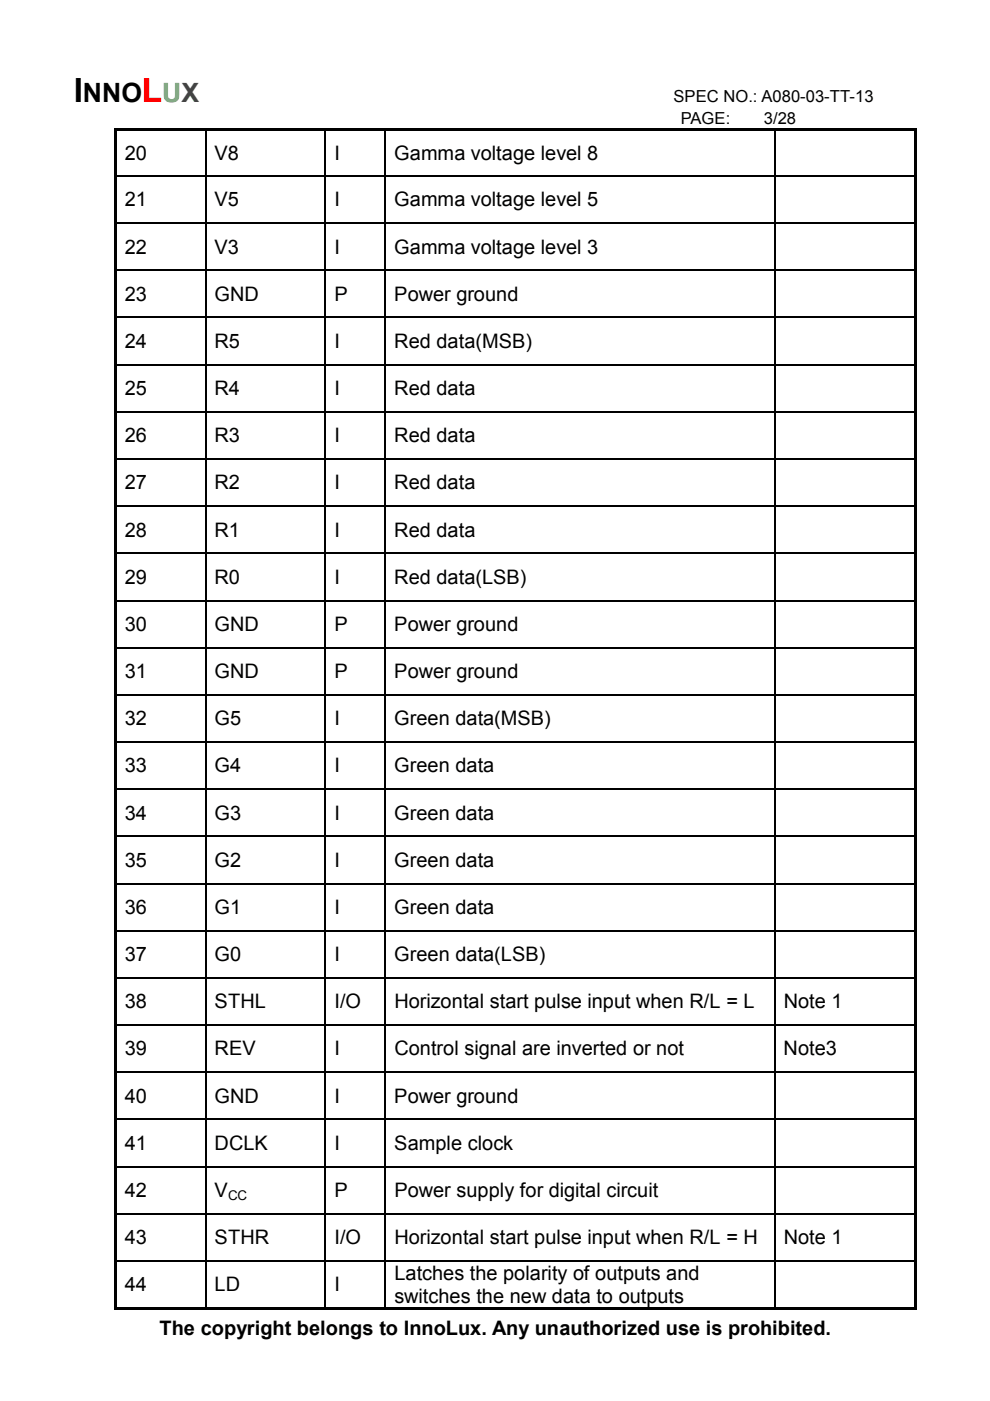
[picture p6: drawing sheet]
<svg xmlns="http://www.w3.org/2000/svg" width="210mm" height="297mm" viewBox="0 0 210 297" stroke-linecap="round" stroke-linejoin="round" font-family="sans-serif">
<defs><g id="words">
<text font-size="7.1" x="15.6" y="21.6">I</text>
<text font-size="7.1" fill="#f00" x="30.1" y="21.6">L</text>
<text font-size="5.6" x="17.6" y="21.6">NNO</text>
<text font-size="5.6" fill="#32cd32" x="34.4" y="21.6">UX</text>
<g font-size="4.2">
<text x="26.5" y="33.9">20</text>
<text x="45.5" y="33.9">V8</text>
<text x="70.9" y="33.9">I</text>
<text x="83.6" y="33.9">Gamma voltage level 8</text>
<text x="26.5" y="43.7">21</text>
<text x="45.5" y="43.7">V5</text>
<text x="70.9" y="43.7">I</text>
<text x="83.6" y="43.7">Gamma voltage level 5</text>
<text x="26.5" y="53.8">22</text>
<text x="45.5" y="53.8">V3</text>
<text x="70.9" y="53.8">I</text>
<text x="83.6" y="53.8">Gamma voltage level 3</text>
<text x="26.5" y="63.8">23</text>
<text x="45.5" y="63.8">GND</text>
<text x="70.9" y="63.8">P</text>
<text x="83.6" y="63.8">Power ground</text>
<text x="26.5" y="73.7">24</text>
<text x="45.5" y="73.7">R5</text>
<text x="70.9" y="73.7">I</text>
<text x="83.6" y="73.7">Red data(MSB)</text>
<text x="26.5" y="83.7">25</text>
<text x="45.5" y="83.7">R4</text>
<text x="70.9" y="83.7">I</text>
<text x="83.6" y="83.7">Red data</text>
<text x="26.5" y="93.8">26</text>
<text x="45.5" y="93.8">R3</text>
<text x="70.9" y="93.8">I</text>
<text x="83.6" y="93.8">Red data</text>
<text x="26.5" y="103.8">27</text>
<text x="45.5" y="103.8">R2</text>
<text x="70.9" y="103.8">I</text>
<text x="83.6" y="103.8">Red data</text>
<text x="26.5" y="113.7">28</text>
<text x="45.5" y="113.7">R1</text>
<text x="70.9" y="113.7">I</text>
<text x="83.6" y="113.7">Red data</text>
<text x="26.5" y="123.7">29</text>
<text x="45.5" y="123.7">R0</text>
<text x="70.9" y="123.7">I</text>
<text x="83.6" y="123.7">Red data(LSB)</text>
<text x="26.5" y="133.8">30</text>
<text x="45.5" y="133.8">GND</text>
<text x="70.9" y="133.8">P</text>
<text x="83.6" y="133.8">Power ground</text>
<text x="26.5" y="143.8">31</text>
<text x="45.5" y="143.8">GND</text>
<text x="70.9" y="143.8">P</text>
<text x="83.6" y="143.8">Power ground</text>
<text x="26.5" y="153.8">32</text>
<text x="45.5" y="153.8">G5</text>
<text x="70.9" y="153.8">I</text>
<text x="83.6" y="153.8">Green data(MSB)</text>
<text x="26.5" y="163.7">33</text>
<text x="45.5" y="163.7">G4</text>
<text x="70.9" y="163.7">I</text>
<text x="83.6" y="163.7">Green data</text>
<text x="26.5" y="173.8">34</text>
<text x="45.5" y="173.8">G3</text>
<text x="70.9" y="173.8">I</text>
<text x="83.6" y="173.8">Green data</text>
<text x="26.5" y="183.8">35</text>
<text x="45.5" y="183.8">G2</text>
<text x="70.9" y="183.8">I</text>
<text x="83.6" y="183.8">Green data</text>
<text x="26.5" y="193.8">36</text>
<text x="45.5" y="193.8">G1</text>
<text x="70.9" y="193.8">I</text>
<text x="83.6" y="193.8">Green data</text>
<text x="26.5" y="203.7">37</text>
<text x="45.5" y="203.7">G0</text>
<text x="70.9" y="203.7">I</text>
<text x="83.6" y="203.7">Green data(LSB)</text>
<text x="26.5" y="213.8">38</text>
<text x="45.5" y="213.8">STHL</text>
<text x="70.9" y="213.8">I/O</text>
<text x="83.6" y="213.8">Horizontal start pulse input when R/L = L</text>
<text x="166.2" y="213.8">Note 1</text>
<text x="26.5" y="223.8">39</text>
<text x="45.5" y="223.8">REV</text>
<text x="70.9" y="223.8">I</text>
<text x="83.6" y="223.8">Control signal are inverted or not</text>
<text x="166.1" y="223.8">Note3</text>
<text x="26.5" y="233.8">40</text>
<text x="45.5" y="233.8">GND</text>
<text x="70.9" y="233.8">I</text>
<text x="83.6" y="233.8">Power ground</text>
<text x="26.5" y="243.8">41</text>
<text x="45.5" y="243.8">DCLK</text>
<text x="70.9" y="243.8">I</text>
<text x="83.6" y="243.8">Sample clock</text>
<text x="26.5" y="253.8">42</text>
<text x="45.5" y="253.8">V</text>
<text x="70.9" y="253.8">P</text>
<text x="83.6" y="253.8">Power supply for digital circuit</text>
<text x="26.5" y="263.8">43</text>
<text x="45.5" y="263.8">STHR</text>
<text x="70.9" y="263.8">I/O</text>
<text x="83.6" y="263.8">Horizontal start pulse input when R/L = H</text>
<text x="166.2" y="263.8">Note 1</text>
<text x="26.5" y="273.8">44</text>
<text x="45.5" y="273.8">LD</text>
<text x="70.9" y="273.8">I</text>
<text x="83.6" y="271.4">Latches the polarity of outputs and</text>
<text x="83.6" y="276.2">switches the new data to outputs</text>
<text x="33.8" y="283">The copyright belongs to InnoLux. Any unauthorized use is prohibited.</text>
</g>
<g font-size="3.5">
<text x="142.8" y="21.6">SPEC NO.: A080-03-TT-13</text>
<text x="144.4" y="26.4">PAGE:</text>
<text x="162" y="26.4">3/28</text>
</g>
<text font-size="2.8" x="48.3" y="254.3">CC</text>
</g></defs>
<g fill="#000">
<path d="M24.3 27.2h.5v.5h-.5zM24.3 27.7h.5v9.5h-.5zM24.3 37.2h.5v.2h-.5zM24.8 27.2h18.7v.5h-18.7zM43.5 27.7h.2zM43.5 27.2h.5v.5h-.5zM43.5 37.2h.2v.2h-.2zM44 27.2h24.9v.5h-24.9zM68.9 27.7h.2zM68.9 27.2h.5v.5h-.5zM68.9 37.2h.2v.2h-.2zM69.4 27.2h12.2v.5h-12.2z"/>
<path d="M81.6 27.7h.2zM81.6 27.2h.5v.5h-.5zM81.6 37.2h.2v.2h-.2zM82.1 27.2h82v.5h-82zM164.1 27.7h.3zM164.1 27.2h.5v.5h-.5zM164.1 37.2h.3v.2h-.3zM164.6 27.2h29.2v.5h-29.2zM193.8 27.2h.6v.5h-.6zM193.8 27.7h.6v9.5h-.6zM193.8 37.2h.6v.2h-.6zM24.3 37.4h.5v9.8h-.5z"/>
<path d="M24.3 47.2h.5v.3h-.5zM24.3 47.5h.5v9.7h-.5zM24.3 57.2h.5v.2h-.5zM43.5 47.2h.2v.3h-.2zM43.5 57.2h.2v.2h-.2zM68.9 47.2h.2v.3h-.2zM68.9 57.2h.2v.2h-.2zM81.6 47.2h.2v.3h-.2zM81.6 57.2h.2v.2h-.2zM164.1 47.2h.3v.3h-.3zM164.1 57.2h.3v.2h-.3zM193.8 37.4h.6v9.8h-.6z"/>
<path d="M193.8 47.2h.6v.3h-.6zM193.8 47.5h.6v9.7h-.6zM193.8 57.2h.6v.2h-.6zM24.3 57.4h.5v9.8h-.5zM24.3 67.2h.5v.2h-.5zM24.3 67.4h.5v9.8h-.5zM24.3 77.2h.5v.2h-.5zM43.5 67.2h.2v.2h-.2zM43.5 77.2h.2v.2h-.2zM68.9 67.2h.2v.2h-.2zM68.9 77.2h.2v.2h-.2zM81.6 67.2h.2v.2h-.2z"/>
<path d="M81.6 77.2h.2v.2h-.2zM164.1 67.2h.3v.2h-.3zM164.1 77.2h.3v.2h-.3zM193.8 57.4h.6v9.8h-.6zM193.8 67.2h.6v.2h-.6zM193.8 67.4h.6v9.8h-.6zM193.8 77.2h.6v.2h-.6zM24.3 77.4h.5v9.8h-.5zM24.3 87.2h.5v.3h-.5zM24.3 87.5h.5v9.7h-.5zM24.3 97.2h.5v.3h-.5zM43.5 87.2h.2v.3h-.2z"/>
<path d="M43.5 97.2h.2v.3h-.2zM68.9 87.2h.2v.3h-.2zM68.9 97.2h.2v.3h-.2zM81.6 87.2h.2v.3h-.2zM81.6 97.2h.2v.3h-.2zM164.1 87.2h.3v.3h-.3zM164.1 97.2h.3v.3h-.3zM193.8 77.4h.6v9.8h-.6zM193.8 87.2h.6v.3h-.6zM193.8 87.5h.6v9.7h-.6zM193.8 97.2h.6v.3h-.6zM24.3 97.5h.5v9.7h-.5z"/>
<path d="M24.3 107.2h.5v.2h-.5zM24.3 107.4h.5v9.8h-.5zM24.3 117.2h.5v.2h-.5zM43.5 107.2h.2v.2h-.2zM43.5 117.2h.2v.2h-.2zM68.9 107.2h.2v.2h-.2zM68.9 117.2h.2v.2h-.2zM81.6 107.2h.2v.2h-.2zM81.6 117.2h.2v.2h-.2zM164.1 107.2h.3v.2h-.3zM164.1 117.2h.3v.2h-.3zM193.8 97.5h.6v9.7h-.6z"/>
<path d="M193.8 107.2h.6v.2h-.6zM193.8 107.4h.6v9.8h-.6zM193.8 117.2h.6v.2h-.6zM24.3 117.4h.5v9.8h-.5zM24.3 127.2h.5v.3h-.5zM24.3 127.5h.5v9.7h-.5zM24.3 137.2h.5v.3h-.5zM43.5 127.2h.2v.3h-.2zM43.5 137.2h.2v.3h-.2zM68.9 127.2h.2v.3h-.2zM68.9 137.2h.2v.3h-.2zM81.6 127.2h.2v.3h-.2z"/>
<path d="M81.6 137.2h.2v.3h-.2zM164.1 127.2h.3v.3h-.3zM164.1 137.2h.3v.3h-.3zM193.8 117.4h.6v9.8h-.6zM193.8 127.2h.6v.3h-.6zM193.8 127.5h.6v9.7h-.6zM193.8 137.2h.6v.3h-.6zM24.3 137.5h.5v9.7h-.5zM24.3 147.2h.5v.2h-.5zM24.3 147.4h.5v9.8h-.5zM24.3 157.2h.5v.2h-.5zM43.5 147.2h.2v.2h-.2z"/>
<path d="M43.5 157.2h.2v.2h-.2zM68.9 147.2h.2v.2h-.2zM68.9 157.2h.2v.2h-.2zM81.6 147.2h.2v.2h-.2zM81.6 157.2h.2v.2h-.2zM164.1 147.2h.3v.2h-.3zM164.1 157.2h.3v.2h-.3zM193.8 137.5h.6v9.7h-.6zM193.8 147.2h.6v.2h-.6zM193.8 147.4h.6v9.8h-.6zM193.8 157.2h.6v.2h-.6zM24.3 157.4h.5v9.8h-.5z"/>
<path d="M24.3 167.2h.5v.3h-.5zM24.3 167.5h.5v9.7h-.5zM24.3 177.2h.5v.3h-.5zM43.5 167.2h.2v.3h-.2zM43.5 177.2h.2v.3h-.2zM68.9 167.2h.2v.3h-.2zM68.9 177.2h.2v.3h-.2zM81.6 167.2h.2v.3h-.2zM81.6 177.2h.2v.3h-.2zM164.1 167.2h.3v.3h-.3zM164.1 177.2h.3v.3h-.3zM193.8 157.4h.6v9.8h-.6z"/>
<path d="M193.8 167.2h.6v.3h-.6zM193.8 167.5h.6v9.7h-.6zM193.8 177.2h.6v.3h-.6zM24.3 177.5h.5v9.7h-.5zM24.3 187.2h.5v.3h-.5zM24.3 187.5h.5v9.7h-.5zM24.3 197.2h.5v.2h-.5zM43.5 187.2h.2v.3h-.2zM43.5 197.2h.2v.2h-.2zM68.9 187.2h.2v.3h-.2zM68.9 197.2h.2v.2h-.2zM81.6 187.2h.2v.3h-.2z"/>
<path d="M81.6 197.2h.2v.2h-.2zM164.1 187.2h.3v.3h-.3zM164.1 197.2h.3v.2h-.3zM193.8 177.5h.6v9.7h-.6zM193.8 187.2h.6v.3h-.6zM193.8 187.5h.6v9.7h-.6zM193.8 197.2h.6v.2h-.6zM24.3 197.4h.5v9.8h-.5zM24.3 207.2h.5v.3h-.5zM24.3 207.5h.5v9.7h-.5zM24.3 217.2h.5v.3h-.5zM43.5 207.2h.2v.3h-.2z"/>
<path d="M43.5 217.2h.2v.3h-.2zM68.9 207.2h.2v.3h-.2zM68.9 217.2h.2v.3h-.2zM81.6 207.2h.2v.3h-.2zM81.6 217.2h.2v.3h-.2zM164.1 207.2h.3v.3h-.3zM164.1 217.2h.3v.3h-.3zM193.8 197.4h.6v9.8h-.6zM193.8 207.2h.6v.3h-.6zM193.8 207.5h.6v9.7h-.6zM193.8 217.2h.6v.3h-.6zM24.3 217.5h.5v9.7h-.5z"/>
<path d="M24.3 227.2h.5v.3h-.5zM24.3 227.5h.5v9.7h-.5zM24.3 237.2h.5v.2h-.5zM43.5 227.2h.2v.3h-.2zM43.5 237.2h.2v.2h-.2zM68.9 227.2h.2v.3h-.2zM68.9 237.2h.2v.2h-.2zM81.6 227.2h.2v.3h-.2zM81.6 237.2h.2v.2h-.2zM164.1 227.2h.3v.3h-.3zM164.1 237.2h.3v.2h-.3zM193.8 217.5h.6v9.7h-.6z"/>
<path d="M193.8 227.2h.6v.3h-.6zM193.8 227.5h.6v9.7h-.6zM193.8 237.2h.6v.2h-.6zM24.3 237.4h.5v9.8h-.5zM24.3 247.2h.5v.3h-.5zM24.3 247.5h.5v9.7h-.5zM24.3 257.2h.5v.3h-.5zM43.5 247.2h.2v.3h-.2zM43.5 257.2h.2v.3h-.2zM68.9 247.2h.2v.3h-.2zM68.9 257.2h.2v.3h-.2zM81.6 247.2h.2v.3h-.2z"/>
<path d="M81.6 257.2h.2v.3h-.2zM164.1 247.2h.3v.3h-.3zM164.1 257.2h.3v.3h-.3zM193.8 237.4h.6v9.8h-.6zM193.8 247.2h.6v.3h-.6zM193.8 247.5h.6v9.7h-.6zM193.8 257.2h.6v.3h-.6zM24.3 257.5h.5v9.7h-.5zM24.3 267.2h.5v.3h-.5zM24.3 267.5h.5v9.7h-.5zM24.3 277.2h.5v.5h-.5zM24.8 277.2h18.7v.5h-18.7z"/>
<path d="M43.5 267.2h.2v.3h-.2zM43.5 277.2h.5v.5h-.5zM44 277.2h24.9v.5h-24.9zM68.9 267.2h.2v.3h-.2zM68.9 277.2h.5v.5h-.5zM69.4 277.2h12.2v.5h-12.2zM81.6 267.2h.2v.3h-.2zM81.6 277.2h.5v.5h-.5zM82.1 277.2h82v.5h-82zM164.1 267.2h.3v.3h-.3zM164.1 277.2h.5v.5h-.5zM164.6 277.2h29.2v.5h-29.2z"/>
<path d="M193.8 257.5h.6v9.7h-.6zM193.8 267.2h.6v.3h-.6zM193.8 267.5h.6v9.7h-.6zM193.8 277.2h.6v.5h-.6z"/>
</g>
<g fill="none" stroke="#000" stroke-width=".25">
<path d="M24.8 37.3h18.7M43.6 27.7v9.5M43.6 37.4v9.8M43.7 37.3h25.2M69 27.7v9.5M69 37.4v9.8M69.1 37.3h12.5M81.7 27.7v9.5M81.7 37.4v9.8M81.8 37.3h82.3M164.3 27.7v9.5M164.3 37.4v9.8"/>
<path d="M164.4 37.3h29.4M24.8 47.3h18.7M24.8 57.3h18.7M43.6 47.5v9.7M43.6 57.4v9.8M43.7 47.3h25.2M43.7 57.3h25.2M69 47.5v9.7M69 57.4v9.8M69.1 47.3h12.5M69.1 57.3h12.5M81.7 47.5v9.7"/>
<path d="M81.7 57.4v9.8M81.8 47.3h82.3M81.8 57.3h82.3M164.3 47.5v9.7M164.3 57.4v9.8M164.4 47.3h29.4M164.4 57.3h29.4M24.8 67.3h18.7M24.8 77.3h18.7M43.6 67.4v9.8M43.6 77.4v9.8M43.7 67.3h25.2"/>
<path d="M43.7 77.3h25.2M69 67.4v9.8M69 77.4v9.8M69.1 67.3h12.5M69.1 77.3h12.5M81.7 67.4v9.8M81.7 77.4v9.8M81.8 67.3h82.3M81.8 77.3h82.3M164.3 67.4v9.8M164.3 77.4v9.8M164.4 67.3h29.4"/>
<path d="M164.4 77.3h29.4M24.8 87.3h18.7M24.8 97.3h18.7M43.6 87.5v9.7M43.6 97.5v9.7M43.7 87.3h25.2M43.7 97.3h25.2M69 87.5v9.7M69 97.5v9.7M69.1 87.3h12.5M69.1 97.3h12.5M81.7 87.5v9.7"/>
<path d="M81.7 97.5v9.7M81.8 87.3h82.3M81.8 97.3h82.3M164.3 87.5v9.7M164.3 97.5v9.7M164.4 87.3h29.4M164.4 97.3h29.4M24.8 107.3h18.7M24.8 117.3h18.7M43.6 107.4v9.8M43.6 117.4v9.8M43.7 107.3h25.2"/>
<path d="M43.7 117.3h25.2M69 107.4v9.8M69 117.4v9.8M69.1 107.3h12.5M69.1 117.3h12.5M81.7 107.4v9.8M81.7 117.4v9.8M81.8 107.3h82.3M81.8 117.3h82.3M164.3 107.4v9.8M164.3 117.4v9.8M164.4 107.3h29.4"/>
<path d="M164.4 117.3h29.4M24.8 127.3h18.7M24.8 137.3h18.7M43.6 127.5v9.7M43.6 137.5v9.7M43.7 127.3h25.2M43.7 137.3h25.2M69 127.5v9.7M69 137.5v9.7M69.1 127.3h12.5M69.1 137.3h12.5M81.7 127.5v9.7"/>
<path d="M81.7 137.5v9.7M81.8 127.3h82.3M81.8 137.3h82.3M164.3 127.5v9.7M164.3 137.5v9.7M164.4 127.3h29.4M164.4 137.3h29.4M24.8 147.3h18.7M24.8 157.3h18.7M43.6 147.4v9.8M43.6 157.4v9.8M43.7 147.3h25.2"/>
<path d="M43.7 157.3h25.2M69 147.4v9.8M69 157.4v9.8M69.1 147.3h12.5M69.1 157.3h12.5M81.7 147.4v9.8M81.7 157.4v9.8M81.8 147.3h82.3M81.8 157.3h82.3M164.3 147.4v9.8M164.3 157.4v9.8M164.4 147.3h29.4"/>
<path d="M164.4 157.3h29.4M24.8 167.3h18.7M24.8 177.3h18.7M43.6 167.5v9.7M43.6 177.5v9.7M43.7 167.3h25.2M43.7 177.3h25.2M69 167.5v9.7M69 177.5v9.7M69.1 167.3h12.5M69.1 177.3h12.5M81.7 167.5v9.7"/>
<path d="M81.7 177.5v9.7M81.8 167.3h82.3M81.8 177.3h82.3M164.3 167.5v9.7M164.3 177.5v9.7M164.4 167.3h29.4M164.4 177.3h29.4M24.8 187.3h18.7M24.8 197.3h18.7M43.6 187.5v9.7M43.6 197.4v9.8M43.7 187.3h25.2"/>
<path d="M43.7 197.3h25.2M69 187.5v9.7M69 197.4v9.8M69.1 187.3h12.5M69.1 197.3h12.5M81.7 187.5v9.7M81.7 197.4v9.8M81.8 187.3h82.3M81.8 197.3h82.3M164.3 187.5v9.7M164.3 197.4v9.8M164.4 187.3h29.4"/>
<path d="M164.4 197.3h29.4M24.8 207.3h18.7M24.8 217.3h18.7M43.6 207.5v9.7M43.6 217.5v9.7M43.7 207.3h25.2M43.7 217.3h25.2M69 207.5v9.7M69 217.5v9.7M69.1 207.3h12.5M69.1 217.3h12.5M81.7 207.5v9.7"/>
<path d="M81.7 217.5v9.7M81.8 207.3h82.3M81.8 217.3h82.3M164.3 207.5v9.7M164.3 217.5v9.7M164.4 207.3h29.4M164.4 217.3h29.4M24.8 227.3h18.7M24.8 237.3h18.7M43.6 227.5v9.7M43.6 237.4v9.8M43.7 227.3h25.2"/>
<path d="M43.7 237.3h25.2M69 227.5v9.7M69 237.4v9.8M69.1 227.3h12.5M69.1 237.3h12.5M81.7 227.5v9.7M81.7 237.4v9.8M81.8 227.3h82.3M81.8 237.3h82.3M164.3 227.5v9.7M164.3 237.4v9.8M164.4 227.3h29.4"/>
<path d="M164.4 237.3h29.4M24.8 247.4h18.7M24.8 257.3h18.7M43.6 247.5v9.7M43.6 257.5v9.7M43.7 247.4h25.2M43.7 257.3h25.2M69 247.5v9.7M69 257.5v9.7M69.1 247.4h12.5M69.1 257.3h12.5M81.7 247.5v9.7"/>
<path d="M81.7 257.5v9.7M81.8 247.4h82.3M81.8 257.3h82.3M164.3 247.5v9.7M164.3 257.5v9.7M164.4 247.4h29.4M164.4 257.3h29.4M24.8 267.3h18.7M43.6 267.5v9.7M43.7 267.3h25.2M69 267.5v9.7M69.1 267.3h12.5"/>
<path d="M81.7 267.5v9.7M81.8 267.3h82.3M164.3 267.5v9.7M164.4 267.3h29.4"/>
</g>
<use href="#words"/>
</svg>
